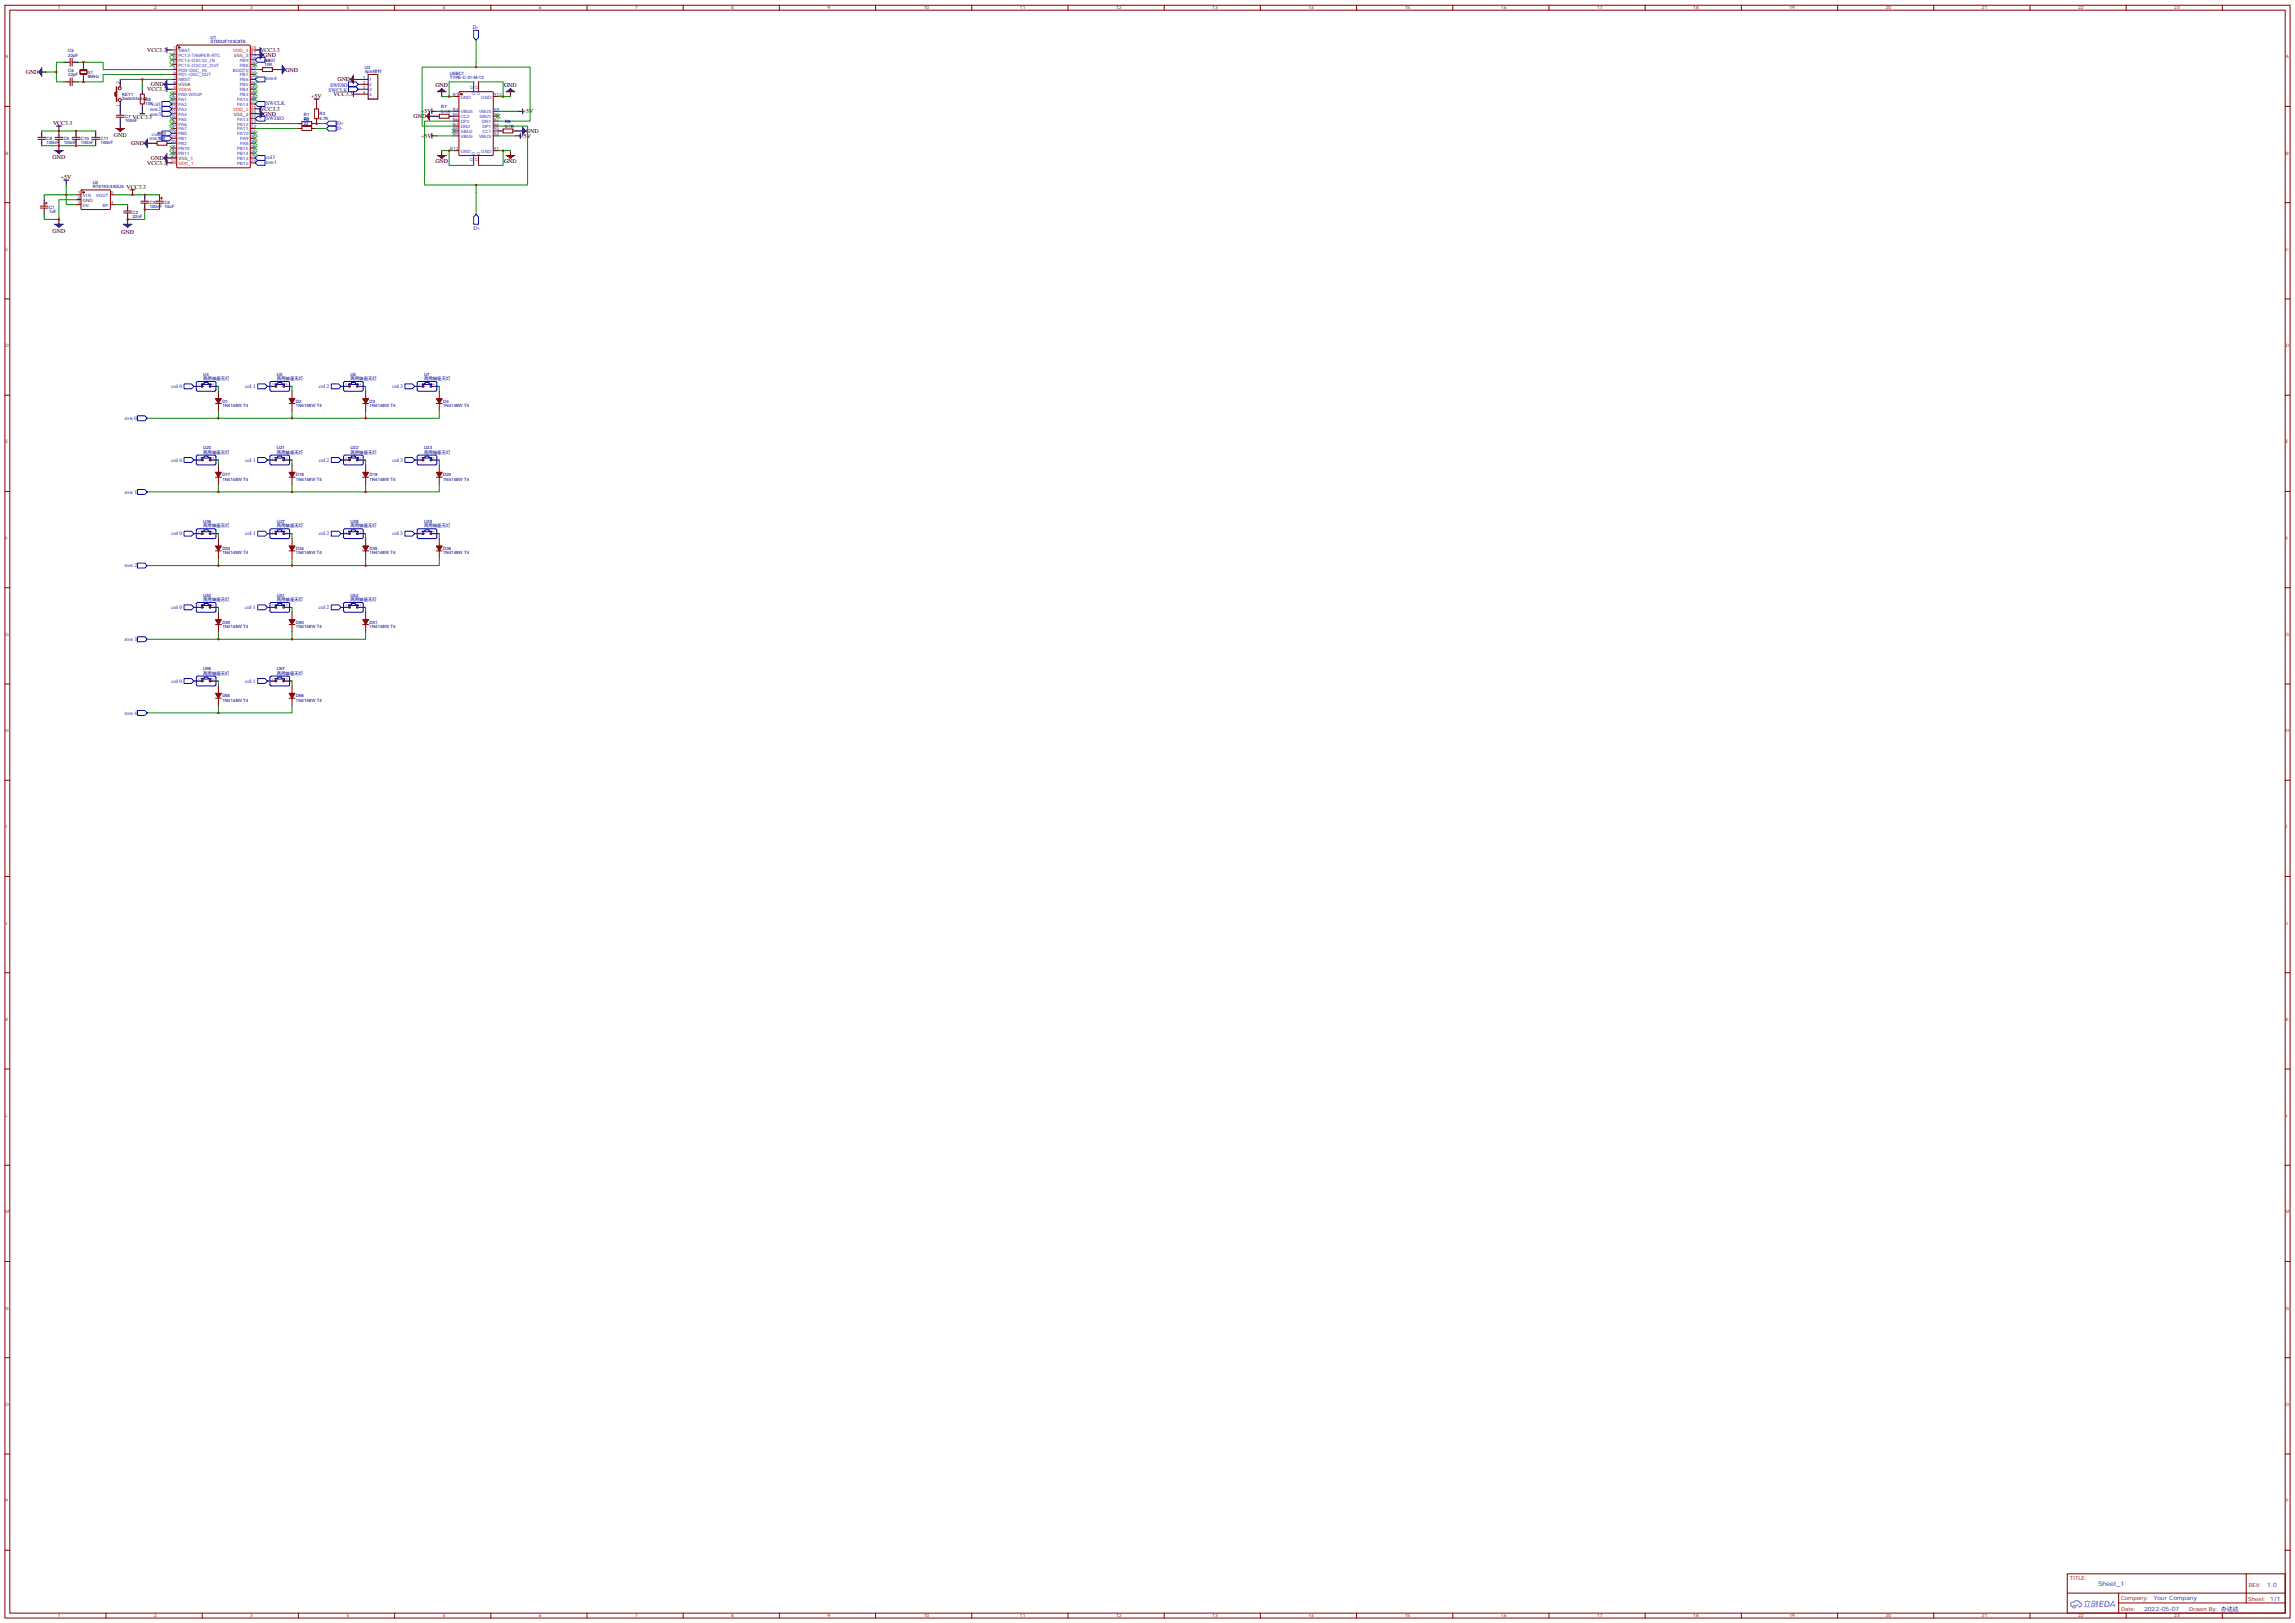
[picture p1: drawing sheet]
<svg xmlns="http://www.w3.org/2000/svg" width="1650mm" height="1166mm" viewBox="0 0 1650 1166" stroke-linecap="round" stroke-linejoin="round" font-family="sans-serif">
<defs><g id="words">
<text font-size="4.6" fill="#00f" x="1508" y="1140">Sheet_1</text>
<g font-size="4.2">
<text x="106" y="37">VCC3.3</text>
<text x="187" y="37">VCC3.3</text>
<text x="189" y="41">GND</text>
<text x="19" y="53">GND</text>
<text x="205" y="51">GND</text>
<text x="243" y="58">GND</text>
<text x="106" y="66">VCC3.3</text>
<text x="108" y="62">GND</text>
<text x="313" y="63">GND</text>
<text x="362" y="63">GND</text>
<text x="224" y="70">+5V</text>
<text x="240" y="69">VCC3.3</text>
<text x="187" y="80">VCC3.3</text>
<text x="189" y="83">GND</text>
<text x="303" y="81">+5V</text>
<text x="376" y="81">+5V</text>
<text x="38" y="90">VCC3.3</text>
<text x="95" y="86">VCC3.3</text>
<text x="297" y="85">GND</text>
<text x="378" y="95">GND</text>
<text x="82" y="98">GND</text>
<text x="303" y="99">+5V</text>
<text x="374" y="99">+5V</text>
<text x="94" y="104">GND</text>
<text x="38" y="114">GND</text>
<text x="106" y="118">VCC3.3</text>
<text x="108" y="115">GND</text>
<text x="313" y="117">GND</text>
<text x="362" y="117">GND</text>
<text x="44" y="128">+5V</text>
<text x="91" y="136">VCC3.3</text>
<text x="38" y="167">GND</text>
<text x="87" y="168">GND</text>
</g>
<g font-size="4.2" fill="#00f">
<text x="1630" y="1140">1.0</text>
<text x="1548" y="1149">Your Company</text>
<text x="1541" y="1157">2022-05-07</text>
</g>
<g font-size="3.9" fill="#00f">
<text x="340" y="21">D-</text>
<text x="191" y="44">col0</text>
<text x="191" y="58">row4</text>
<text x="236" y="66">SWCLK</text>
<text x="237" y="62">SWDIO</text>
<text x="109" y="76">col1</text>
<text x="191" y="75">SWCLK</text>
<text x="108" y="80">row2</text>
<text x="108" y="84">row3</text>
<text x="191" y="86">SWDIO</text>
<text x="242" y="90">D+</text>
<text x="242" y="93">D-</text>
<text x="107" y="101">row 0</text>
<text x="109" y="98">col2</text>
<text x="191" y="114">col3</text>
<text x="191" y="118">row1</text>
<text x="340" y="165">D+</text>
<text x="123" y="279">col 0</text>
<text x="176" y="279">col 1</text>
<text x="229" y="279">col 2</text>
<text x="282" y="279">col 3</text>
<text x="90" y="302">row 0</text>
<text x="123" y="332">col 0</text>
<text x="176" y="332">col 1</text>
<text x="229" y="332">col 2</text>
<text x="282" y="332">col 3</text>
<text x="90" y="355">row 1</text>
<text x="123" y="385">col 0</text>
<text x="176" y="385">col 1</text>
<text x="229" y="385">col 2</text>
<text x="282" y="385">col 3</text>
<text x="90" y="408">row 2</text>
<text x="123" y="438">col 0</text>
<text x="176" y="438">col 1</text>
<text x="229" y="438">col 2</text>
<text x="90" y="461">row 3</text>
<text x="123" y="490">col 0</text>
<text x="176" y="490">col 1</text>
<text x="90" y="513">row 4</text>
</g>
<g font-size="3.9" fill="#800">
<text x="1488" y="1135">TITLE:</text>
<text x="1616" y="1140">REV:</text>
<text x="1525" y="1149">Company:</text>
<text x="1616" y="1150">Sheet: 1/1</text>
<text x="1525" y="1157">Date:</text>
<text x="1574" y="1157">Drawn By: 办达达</text>
</g>
<g font-size="3.2" fill="#800">
<text x="42" y="7">1</text>
<text x="111" y="7">2</text>
<text x="180" y="7">3</text>
<text x="249" y="7">4</text>
<text x="318" y="7">5</text>
<text x="387" y="7">6</text>
<text x="456" y="7">7</text>
<text x="526" y="7">8</text>
<text x="595" y="7">9</text>
<text x="664" y="7">10</text>
<text x="733" y="7">11</text>
<text x="802" y="7">12</text>
<text x="871" y="7">13</text>
<text x="941" y="7">14</text>
<text x="1010" y="7">15</text>
<text x="1079" y="7">16</text>
<text x="1148" y="7">17</text>
<text x="1217" y="7">18</text>
<text x="1286" y="7">19</text>
<text x="1355" y="7">20</text>
<text x="1425" y="7">21</text>
<text x="1494" y="7">22</text>
<text x="1563" y="7">23</text>
<text x="4" y="42">A</text>
<text x="1643" y="42">A</text>
<text x="4" y="111">B</text>
<text x="1643" y="111">B</text>
<text x="4" y="180">C</text>
<text x="1643" y="180">C</text>
<text x="4" y="249">D</text>
<text x="1643" y="249">D</text>
<text x="4" y="318">E</text>
<text x="1643" y="318">E</text>
<text x="4" y="388">F</text>
<text x="1643" y="388">F</text>
<text x="4" y="457">G</text>
<text x="1643" y="457">G</text>
<text x="4" y="526">H</text>
<text x="1643" y="526">H</text>
<text x="4" y="595">I</text>
<text x="1643" y="595">I</text>
<text x="4" y="664">J</text>
<text x="1643" y="664">J</text>
<text x="4" y="733">K</text>
<text x="1643" y="733">K</text>
<text x="4" y="802">L</text>
<text x="1643" y="802">L</text>
<text x="4" y="872">M</text>
<text x="1643" y="872">M</text>
<text x="4" y="941">N</text>
<text x="1643" y="941">N</text>
<text x="4" y="1010">O</text>
<text x="1643" y="1010">O</text>
<text x="4" y="1079">P</text>
<text x="1643" y="1079">P</text>
<text x="42" y="1162">1</text>
<text x="111" y="1162">2</text>
<text x="180" y="1162">3</text>
<text x="249" y="1162">4</text>
<text x="318" y="1162">5</text>
<text x="387" y="1162">6</text>
<text x="456" y="1162">7</text>
<text x="526" y="1162">8</text>
<text x="595" y="1162">9</text>
<text x="664" y="1162">10</text>
<text x="733" y="1162">11</text>
<text x="802" y="1162">12</text>
<text x="871" y="1162">13</text>
<text x="941" y="1162">14</text>
<text x="1010" y="1162">15</text>
<text x="1079" y="1162">16</text>
<text x="1148" y="1162">17</text>
<text x="1217" y="1162">18</text>
<text x="1286" y="1162">19</text>
<text x="1355" y="1162">20</text>
<text x="1425" y="1162">21</text>
<text x="1494" y="1162">22</text>
<text x="1563" y="1162">23</text>
</g>
<g font-size="3.2" fill="#000080">
<text x="151" y="28">U1</text>
<text x="151" y="31">STM32F103C8T6</text>
<text x="49" y="41">22pF</text>
<text x="49" y="38">C5</text>
<text x="190" y="48">10K</text>
<text x="190" y="44">R9</text>
<text x="49" y="52">C6</text>
<text x="63" y="53">X1</text>
<text x="262" y="52">4pin排针</text>
<text x="262" y="49">U3</text>
<text x="323" y="54">USBC1</text>
<text x="49" y="55">22pF</text>
<text x="63" y="56">8MHz</text>
<text x="323" y="57">TYPE-C-31-M-12</text>
<text x="88" y="72">Switch3x4x2R8</text>
<text x="88" y="69">KEY1</text>
<text x="104" y="76">10K</text>
<text x="317" y="78">R7</text>
<text x="218" y="83">R1</text>
<text x="230" y="83">R3</text>
<text x="317" y="81">5.1K</text>
<text x="90" y="88">100nF</text>
<text x="90" y="85">C7</text>
<text x="218" y="86">22</text>
<text x="218" y="90">22</text>
<text x="218" y="87">R2</text>
<text x="230" y="86">4.7K</text>
<text x="363" y="88">R6</text>
<text x="363" y="92">5.1K</text>
<text x="34" y="101">C8</text>
<text x="46" y="101">C9</text>
<text x="58" y="101">C10</text>
<text x="72" y="101">C11</text>
<text x="113" y="100">10K</text>
<text x="113" y="97">R10</text>
<text x="34" y="104">100nF</text>
<text x="46" y="104">100nF</text>
<text x="58" y="104">100nF</text>
<text x="72" y="104">100nF</text>
<text x="67" y="132">U2</text>
<text x="67" y="135">RT9193-33GU5</text>
<text x="35" y="150">C1</text>
<text x="108" y="150">100nF 10uF</text>
<text x="108" y="146">C3</text>
<text x="118" y="146">C4</text>
<text x="35" y="153">1uF</text>
<text x="95" y="153">C2</text>
<text x="95" y="157">22nF</text>
<text x="146" y="270">U4</text>
<text x="199" y="270">U5</text>
<text x="252" y="270">U6</text>
<text x="305" y="270">U7</text>
<text x="146" y="273">两用轴座无灯</text>
<text x="199" y="273">两用轴座无灯</text>
<text x="252" y="273">两用轴座无灯</text>
<text x="305" y="273">两用轴座无灯</text>
<text x="160" y="292">1N4148W T4</text>
<text x="160" y="289">D1</text>
<text x="213" y="292">1N4148W T4</text>
<text x="213" y="289">D2</text>
<text x="266" y="292">1N4148W T4</text>
<text x="266" y="289">D3</text>
<text x="319" y="292">1N4148W T4</text>
<text x="319" y="289">D4</text>
<text x="146" y="323">U20</text>
<text x="199" y="323">U21</text>
<text x="252" y="323">U22</text>
<text x="305" y="323">U23</text>
<text x="146" y="326">两用轴座无灯</text>
<text x="199" y="326">两用轴座无灯</text>
<text x="252" y="326">两用轴座无灯</text>
<text x="305" y="326">两用轴座无灯</text>
<text x="160" y="345">1N4148W T4</text>
<text x="160" y="342">D17</text>
<text x="213" y="345">1N4148W T4</text>
<text x="213" y="342">D18</text>
<text x="266" y="345">1N4148W T4</text>
<text x="266" y="342">D19</text>
<text x="319" y="345">1N4148W T4</text>
<text x="319" y="342">D20</text>
<text x="146" y="376">U36</text>
<text x="199" y="376">U37</text>
<text x="252" y="376">U38</text>
<text x="305" y="376">U39</text>
<text x="146" y="379">两用轴座无灯</text>
<text x="199" y="379">两用轴座无灯</text>
<text x="252" y="379">两用轴座无灯</text>
<text x="305" y="379">两用轴座无灯</text>
<text x="160" y="395">D33</text>
<text x="213" y="395">D34</text>
<text x="266" y="395">D35</text>
<text x="319" y="395">D36</text>
<text x="160" y="398">1N4148W T4</text>
<text x="213" y="398">1N4148W T4</text>
<text x="266" y="398">1N4148W T4</text>
<text x="319" y="398">1N4148W T4</text>
<text x="146" y="432">两用轴座无灯</text>
<text x="146" y="429">U50</text>
<text x="199" y="432">两用轴座无灯</text>
<text x="199" y="429">U51</text>
<text x="252" y="432">两用轴座无灯</text>
<text x="252" y="429">U52</text>
<text x="160" y="448">D49</text>
<text x="213" y="448">D50</text>
<text x="266" y="448">D51</text>
<text x="160" y="451">1N4148W T4</text>
<text x="213" y="451">1N4148W T4</text>
<text x="266" y="451">1N4148W T4</text>
<text x="146" y="485">两用轴座无灯</text>
<text x="146" y="481">U66</text>
<text x="199" y="485">两用轴座无灯</text>
<text x="199" y="481">U67</text>
<text x="160" y="501">D65</text>
<text x="213" y="501">D66</text>
<text x="160" y="504">1N4148W T4</text>
<text x="213" y="504">1N4148W T4</text>
</g>
<g font-size="3.2" fill="#00f">
<text x="125" y="36">1</text>
<text x="125" y="39">2</text>
<text x="128" y="37">VBAT</text>
<text x="128" y="41">PC13-TAMPER-RTC</text>
<text x="125" y="43">3</text>
<text x="125" y="46">4</text>
<text x="128" y="44">PC14-OSC32_IN</text>
<text x="128" y="48">PC15-OSC32_OUT</text>
<text x="173" y="48">PB8</text>
<text x="173" y="44">PB9</text>
<text x="180" y="46">45</text>
<text x="180" y="43">46</text>
<text x="125" y="50">5</text>
<text x="125" y="53">6</text>
<text x="128" y="51">PD0-OSC_IN</text>
<text x="167" y="51">BOOT0</text>
<text x="180" y="53">43</text>
<text x="180" y="50">44</text>
<text x="125" y="57">7</text>
<text x="128" y="55">PD1-OSC_OUT</text>
<text x="128" y="58">NRST</text>
<text x="173" y="58">PB6</text>
<text x="173" y="55">PB7</text>
<text x="180" y="57">42</text>
<text x="261" y="57">1</text>
<text x="265" y="58">1</text>
<text x="173" y="66">PB4</text>
<text x="173" y="62">PB5</text>
<text x="180" y="64">40</text>
<text x="180" y="60">41</text>
<text x="261" y="60">2</text>
<text x="261" y="64">3</text>
<text x="265" y="62">2</text>
<text x="265" y="65">3</text>
<text x="340" y="64" transform="rotate(-90 340 64)">0</text>
<text x="344" y="64" transform="rotate(-90 344 64)">0</text>
<text x="123" y="67">10</text>
<text x="123" y="71">11</text>
<text x="128" y="69">PA0-WKUP</text>
<text x="173" y="69">PB3</text>
<text x="180" y="71">38</text>
<text x="180" y="67">39</text>
<text x="261" y="67">4</text>
<text x="265" y="69">4</text>
<text x="325" y="69">B1</text>
<text x="331" y="71">GND</text>
<text x="341" y="69" transform="rotate(-90 341 69)">0</text>
<text x="345" y="69" transform="rotate(-90 345 69)">0</text>
<text x="346" y="71">GND</text>
<text x="355" y="69">A12</text>
<text x="123" y="74">12</text>
<text x="123" y="78">13</text>
<text x="128" y="73">PA1</text>
<text x="128" y="76">PA2</text>
<text x="170" y="76">PA14</text>
<text x="170" y="73">PA15</text>
<text x="180" y="74">37</text>
<text x="123" y="81">14</text>
<text x="128" y="80">PA3</text>
<text x="128" y="83">PA4</text>
<text x="325" y="80">B4</text>
<text x="325" y="83">B5</text>
<text x="331" y="81">VBUS</text>
<text x="344" y="81">VBUS</text>
<text x="355" y="83">A8</text>
<text x="355" y="80">A9</text>
<text x="123" y="85">15</text>
<text x="123" y="88">16</text>
<text x="128" y="87">PA5</text>
<text x="170" y="87">PA13</text>
<text x="180" y="88">33</text>
<text x="180" y="85">34</text>
<text x="325" y="87">B6</text>
<text x="331" y="85">CC2</text>
<text x="331" y="88">DP2</text>
<text x="345" y="85">SBU1</text>
<text x="346" y="88">DN1</text>
<text x="355" y="87">A7</text>
<text x="123" y="92">17</text>
<text x="123" y="95">18</text>
<text x="128" y="90">PA6</text>
<text x="128" y="94">PA7</text>
<text x="170" y="94">PA11</text>
<text x="170" y="90">PA12</text>
<text x="180" y="95">31</text>
<text x="180" y="92">32</text>
<text x="325" y="90">B7</text>
<text x="325" y="94">B8</text>
<text x="331" y="92">DN2</text>
<text x="331" y="95">SBU2</text>
<text x="347" y="95">CC1</text>
<text x="347" y="92">DP1</text>
<text x="355" y="94">A5</text>
<text x="355" y="90">A6</text>
<text x="123" y="99">19</text>
<text x="128" y="97">PB0</text>
<text x="128" y="101">PB1</text>
<text x="170" y="97">PA10</text>
<text x="173" y="101">PA9</text>
<text x="180" y="99">30</text>
<text x="325" y="97">B9</text>
<text x="331" y="99">VBUS</text>
<text x="344" y="99">VBUS</text>
<text x="355" y="97">A4</text>
<text x="123" y="103">20</text>
<text x="123" y="106">21</text>
<text x="128" y="104">PB2</text>
<text x="128" y="108">PB10</text>
<text x="170" y="108">PB15</text>
<text x="173" y="104">PA8</text>
<text x="180" y="106">28</text>
<text x="180" y="103">29</text>
<text x="323" y="108">B12</text>
<text x="355" y="108">A1</text>
<text x="123" y="110">22</text>
<text x="128" y="111">PB11</text>
<text x="170" y="111">PB14</text>
<text x="180" y="113">26</text>
<text x="180" y="110">27</text>
<text x="331" y="110">GND</text>
<text x="341" y="111" transform="rotate(-90 341 111)">0</text>
<text x="345" y="111" transform="rotate(-90 345 111)">0</text>
<text x="346" y="110">GND</text>
<text x="170" y="118">PB12</text>
<text x="170" y="115">PB13</text>
<text x="180" y="117">25</text>
<text x="340" y="116" transform="rotate(-90 340 116)">0</text>
<text x="344" y="116" transform="rotate(-90 344 116)">0</text>
<text x="56" y="140">1</text>
<text x="60" y="141">VIN</text>
<text x="69" y="141">VOUT</text>
<text x="80" y="140">5</text>
<text x="56" y="147">3</text>
<text x="60" y="148">EN</text>
<text x="74" y="148">BP</text>
<text x="80" y="147">4</text>
</g>
<g font-size="3.2" fill="#f00">
<text x="180" y="36">48</text>
<text x="168" y="37">VDD_3</text>
<text x="125" y="64">9</text>
<text x="128" y="66">VDDA</text>
<text x="180" y="78">36</text>
<text x="168" y="80">VDD_2</text>
<text x="123" y="117">24</text>
<text x="128" y="118">VDD_1</text>
</g>
<g font-size="3.2">
<text x="168" y="41">VSS_3</text>
<text x="180" y="39">47</text>
<text x="86" y="61" transform="rotate(-90 86 61)">2</text>
<text x="125" y="60">8</text>
<text x="128" y="62">VSSA</text>
<text x="86" y="77" transform="rotate(-90 86 77)">1</text>
<text x="168" y="83">VSS_2</text>
<text x="180" y="81">35</text>
<text x="123" y="113">23</text>
<text x="128" y="115">VSS_1</text>
<text x="56" y="143">2</text>
<text x="60" y="145">GND</text>
</g>
<g font-size="1.8" fill="#00f">
<text x="143" y="277">1</text>
<text x="153" y="277">2</text>
<text x="195" y="277">1</text>
<text x="206" y="277">2</text>
<text x="248" y="277">1</text>
<text x="259" y="277">2</text>
<text x="301" y="277">1</text>
<text x="311" y="277">2</text>
<text x="143" y="330">1</text>
<text x="153" y="330">2</text>
<text x="195" y="330">1</text>
<text x="206" y="330">2</text>
<text x="248" y="330">1</text>
<text x="259" y="330">2</text>
<text x="301" y="330">1</text>
<text x="311" y="330">2</text>
<text x="143" y="383">1</text>
<text x="153" y="383">2</text>
<text x="195" y="383">1</text>
<text x="206" y="383">2</text>
<text x="248" y="383">1</text>
<text x="259" y="383">2</text>
<text x="301" y="383">1</text>
<text x="311" y="383">2</text>
<text x="143" y="436">1</text>
<text x="153" y="436">2</text>
<text x="195" y="436">1</text>
<text x="206" y="436">2</text>
<text x="248" y="436">1</text>
<text x="259" y="436">2</text>
<text x="143" y="488">1</text>
<text x="153" y="488">2</text>
<text x="195" y="488">1</text>
<text x="206" y="488">2</text>
</g>
</g></defs>
<g fill="none" stroke="#870000" stroke-width=".72">
<path d="M4 4h1642v1158h-1642zM7 7h1636v1152h-1636zM76 4v3M145 4v3M214 4v3M284 4v3M353 4v3M422 4v3M491 4v3M560 4v3M629 4v3M698 4v3"/>
<path d="M768 4v3M837 4v3M906 4v3M975 4v3M1044 4v3M1113 4v3M1183 4v3M1252 4v3M1321 4v3M1390 4v3M1459 4v3M1528 4v3"/>
<path d="M1597 4v3M4 76h3M1643 76h3M4 146h3M1643 146h3M4 215h3M1643 215h3M4 284h3M1643 284h3M4 353h3M1643 353h3M4 422h3"/>
<path d="M1643 422h3M4 491h3M1643 491h3M4 560h3M1643 560h3M4 630h3M1643 630h3M4 699h3M1643 699h3M4 768h3M1643 768h3M4 837h3"/>
<path d="M1643 837h3M4 906h3M1643 906h3M4 975h3M1643 975h3M4 1044h3M1643 1044h3M4 1114h3M1643 1114h3M1486 1131h157v28h-157zM1615 1131v20M76 1159v3"/>
<path d="M145 1159v3M214 1159v3M284 1159v3M353 1159v3M422 1159v3M491 1159v3M560 1159v3M629 1159v3M698 1159v3M768 1159v3M837 1159v3M906 1159v3"/>
<path d="M975 1159v3M1044 1159v3M1113 1159v3M1183 1159v3M1252 1159v3M1321 1159v3M1390 1159v3M1459 1159v3M1486 1144h156M1523 1151h119M1523 1144v15M1528 1159v3"/>
<path d="M1597 1159v3"/>
</g>
<g fill="#5487ff">
<path d="M1509 1150h3a1.3 1.3 0 0 1-2 1v1h2h-2v2h2h-3z"/>
<path d="M1519 1150l1 1h-1a.7 .7 0 0 0-1 1 .7 .7 0 0 0 1 1 .7 .7 0 0 0 0-1h1v2l-1-1h-1l-1 1h-1z"/>
<path d="M1507 1150v4z"/>
<path d="M1508 1150v4l-2 1 1-1z"/>
<path d="M1504 1150h2v1l-1-1-2 1z"/>
<path d="M1504 1152h2v1h-2l1-1h-1v2h2v1l-3-1z"/>
<path d="M1498 1154h4l-4 1z"/>
<path d="M1501 1151h1l-1 3z"/>
<path d="M1499 1151v3z"/>
<path d="M1498 1150h3l2 1h-5z"/>
<path d="M1513 1150l-1 4h2a2.4 2.4 0 0 0 2-2 2.4 2.4 0 0 0-3-2zM1514 1151a1.5 1.5 0 0 1 2 1 1.8 1.8 0 0 1-3 2z"/>
<path d="M1489 1151a2.7 2.7 0 0 0 0 3 2.7 2.7 0 0 0 3 1v-1l2-1v-1l-2 1a1.4 1.4 0 0 0-2 1 1.3 1.3 0 0 1-1-2 1.3 1.3 0 0 1 2-1 2.3 2.3 0 0 1 2-1 2.3 2.3 0 0 1 2 2 1.1 1.1 0 0 1 1 1 1.1 1.1 0 0 1-2 1 1.9 1.9 0 0 0 3-1 1.9 1.9 0 0 0-2-2 3 3 0 0 0-5-1zM1490 1154a.5 .5 0 0 1 1 0 .5 .5 0 0 1-1 0z"/>
<circle cx="1519" cy="1152" r=".3"/>
</g>
<g fill="none" stroke="#870000" stroke-width=".72">
<path d="M123 36h4M123 39h4M127 33l52-1 1 1v87h-1l-51 1-1-1zM49 45h1M49 59h1M50 42v6M50 56v6M52 42v6M52 56v6M52 45h1M52 59h1M58 51h4v2h-4z"/>
<path d="M58 50h4M58 54h4M123 43h4M123 46h4M123 50h4M123 54h4M123 57h4M180 43h3M180 46h3M180 50h3M180 54h3M180 57h3"/>
<path d="M189 49h7v2h-7zM258 57h7M340 59v7M344 59v7M101 68h3v7h-3zM123 68h4M123 71h4M123 75h4M123 78h4M180 68h3M180 71h3M180 75h3"/>
<path d="M180 64h3M180 61h3M226 78h3v7h-3zM258 68h7M258 64h7M258 61h7M326 69h4M326 80h4M330 66h24l1 45-1 1h-23l-1-1zM355 69h3M355 80h3M27 99h6"/>
<path d="M30 98v1M40 99h5M42 98v1M52 99h6M55 98v1M66 99h6M69 98v1M84 84h5M84 83h5M86 82v1M86 84v1M123 82h4"/>
<path d="M123 85h4M123 89h4M123 92h4M123 96h4M123 99h4M180 85h3M180 89h3M180 92h3M180 96h3M180 99h3M217 87h7v3h-7zM217 91h7v3h-7z"/>
<path d="M316 82h7v3h-7zM326 84h4M326 87h4M326 91h4M326 94h4M326 98h4M355 84h3M355 87h3M355 91h3M355 94h3M355 98h3M362 93h7v2h-7z"/>
<path d="M27 100h6M30 100v1M40 100h5M42 100v1M52 100h6M55 100v1M66 100h6M69 100v1M113 101h7v3h-7zM123 103h4M123 106h4M123 110h4"/>
<path d="M180 103h3M180 106h3M180 110h3M180 117h3M180 113h3M326 108h4M340 112v7M344 112v7M355 108h3M55 140h3M58 137l21-1v1v13v1l-20-1h-1zM79 140h4"/>
<path d="M29 148h6M29 149h6M32 147v1M32 149v2M32 146h2M33 145v2M55 147h3M79 147h4M89 153h6M89 152h6M92 151v1M92 153v1"/>
<path d="M101 146h6M101 145h6M104 143v2M104 146v1M112 146h5M112 145h5M115 143v2M115 146v1M115 142h2M116 142v1M155 290h4M157 281v5"/>
<path d="M157 290v5M208 290h4M210 281v5M210 290v5M261 290h4M263 281v5M263 290v5M314 290h4M316 281v5M316 290v5M157 334v5M210 334v5"/>
<path d="M263 334v5M316 334v5M155 343h4M157 343v5M208 343h4M210 343v5M261 343h4M263 343v5M314 343h4M316 343v5M155 396h4M157 387v5"/>
<path d="M157 396v5M208 396h4M210 387v5M210 396v5M261 396h4M263 387v5M263 396v5M314 396h4M316 387v5M316 396v5M157 440v5M210 440v5"/>
<path d="M263 440v5M155 449h4M157 449v5M208 449h4M210 449v5M261 449h4M263 449v5M157 493v5M210 493v5M155 502h4M157 502v5M208 502h4"/>
<path d="M210 502v5"/>
<circle cx="86" cy="63" r="1.1"/>
<circle cx="86" cy="72" r="1.1"/>
</g>
<g fill="#870000" stroke="#870000" stroke-width=".72">
<path d="M84 62v11v-4h-1v-3h1z"/>
<path d="M208 498h4l-2 4z"/>
<path d="M155 498h4l-2 4z"/>
<path d="M261 445h4l-2 4z"/>
<path d="M208 445h4l-2 4z"/>
<path d="M155 445h4l-2 4z"/>
<path d="M314 392h4l-2 4z"/>
<path d="M261 392h4l-2 4z"/>
<path d="M208 392h4l-2 4z"/>
<path d="M155 392h4l-2 4z"/>
<path d="M314 339h4l-2 4z"/>
<path d="M261 339h4l-2 4z"/>
<path d="M208 339h4l-2 4z"/>
<path d="M155 339h4l-2 4z"/>
<path d="M314 286h4l-2 4z"/>
<path d="M261 286h4l-2 4z"/>
<path d="M208 286h4l-2 4z"/>
<path d="M155 286h4l-2 4z"/>
<circle cx="129" cy="34" r=".5"/>
<circle cx="332" cy="68" r=".5"/>
<circle cx="60" cy="138" r=".5"/>
</g>
<g fill="none" stroke="#000" stroke-width=".72">
<path d="M120 36h3M120 34v4M180 39h7M183 36h4M187 34v9M188 37v5M188 38v2M189 39v1M28 51v1M29 51v2M29 50v4M30 52h4"/>
<path d="M30 49v6M46 45h3M46 59h3M53 45h3M53 59h3M60 45v5M60 54v5M86 57v5M119 60v2M119 58v5M120 57v9M185 50h4"/>
<path d="M196 50h7M203 47v6M204 48v4M204 49v2M205 50h.1M252 57h.1M253 56v2M253 55v4M254 54v6M254 57h4M265 54h7v17h-7zM86 73v9"/>
<path d="M102 64v4M102 75v7M118 60v1M120 61h7M120 64h3M183 78h4M187 76v9M188 80v4M226 71h3M228 71v7M254 68h4M254 66v3"/>
<path d="M310 80h4M310 78v4M314 66h7M315 65h5M316 64h3M317 64h1M317 66v3M364 66h6M365 65h4M366 64h2M367 64h.1M367 66v3"/>
<path d="M372 80h4M376 78v4M30 94v4M41 91h3M42 91v7M55 94v4M69 94v4M83 92h7M84 93h5M85 94h2M86 94h1M86 85v7"/>
<path d="M101 82h3M106 100v6M180 82h7M188 81v2M189 81v1M213 89h4M213 92h4M224 92h4M228 85v4h-4M307 83v1M307 82v3M308 81v5"/>
<path d="M309 84h7M309 80v7M310 98h4M310 96v3M323 84h3M358 94h4M369 94h7M370 98h4M374 96v3M376 91v6M376 92v4M377 93v2"/>
<path d="M378 94h.1M30 101v4M39 108h7M40 109h4M41 110h2M42 110h1M42 101v7M55 101v4M69 101v4M104 103h.1M104 102v2M105 101v4"/>
<path d="M106 103h7M118 113v1M119 112v3M119 111v5M120 113h7M120 110v9M120 117h3M120 103h3M314 112h7M315 112h5M316 113h3M317 114h1"/>
<path d="M317 108v4M364 112h6M365 112h4M366 113h2M367 114h.1M367 108v4M46 129h3M48 129v4M93 136h4M95 136v4M104 140v3M115 140v3"/>
<path d="M32 143v4M32 151v3M42 158v3M55 143h3M92 147v4M92 154v7M104 147v4M115 147v4M39 161h7M40 162h4M41 163h2M42 163h1"/>
<path d="M89 161h6M90 162h4M91 163h2M91 163h1M139 278h6M152 278h5M192 278h6M205 278h5M245 278h5M258 278h5M298 278h5M310 278h6"/>
<path d="M139 330h6M152 330h5M192 330h6M205 330h5M245 330h5M258 330h5M298 330h5M310 330h6M139 383h6M152 383h5M192 383h6M205 383h5"/>
<path d="M245 383h5M258 383h5M298 383h5M310 383h6M139 436h6M152 436h5M192 436h6M205 436h5M245 436h5M258 436h5M139 489h6M152 489h5"/>
<path d="M192 489h6M205 489h5"/>
<circle cx="145" cy="278" r=".6"/>
<circle cx="151" cy="278" r=".6"/>
<circle cx="198" cy="278" r=".6"/>
<circle cx="204" cy="278" r=".6"/>
<circle cx="251" cy="278" r=".6"/>
<circle cx="257" cy="278" r=".6"/>
<circle cx="304" cy="278" r=".6"/>
<circle cx="310" cy="278" r=".6"/>
<circle cx="145" cy="330" r=".6"/>
<circle cx="151" cy="330" r=".6"/>
<circle cx="198" cy="330" r=".6"/>
<circle cx="204" cy="330" r=".6"/>
<circle cx="251" cy="330" r=".6"/>
<circle cx="257" cy="330" r=".6"/>
<circle cx="304" cy="330" r=".6"/>
<circle cx="310" cy="330" r=".6"/>
<circle cx="145" cy="383" r=".6"/>
<circle cx="151" cy="383" r=".6"/>
<circle cx="198" cy="383" r=".6"/>
<circle cx="204" cy="383" r=".6"/>
<circle cx="251" cy="383" r=".6"/>
<circle cx="257" cy="383" r=".6"/>
<circle cx="304" cy="383" r=".6"/>
<circle cx="310" cy="383" r=".6"/>
<circle cx="145" cy="436" r=".6"/>
<circle cx="151" cy="436" r=".6"/>
<circle cx="198" cy="436" r=".6"/>
<circle cx="204" cy="436" r=".6"/>
<circle cx="251" cy="436" r=".6"/>
<circle cx="257" cy="436" r=".6"/>
<circle cx="145" cy="489" r=".6"/>
<circle cx="151" cy="489" r=".6"/>
<circle cx="198" cy="489" r=".6"/>
<circle cx="204" cy="489" r=".6"/>
</g>
<path d="M180 36h3M123 64h4M180 78h3M123 117h4" fill="none" stroke="#f00" stroke-width=".72"/>
<g fill="none" stroke="#00f" stroke-width=".72">
<path d="M340 22h4v5l-2 2-2-2zM183 43l2-2h5v4h-5zM185 55h5v4h-5l-2-2zM250 59h6l2 2-2 1h-6zM116 76h6l1 2-1 2h-6zM116 80h6l1 2-1 2h-6zM116 73h6l1 2-1 1h-6zM183 75l2-2h5v3h-5zM250 62h6l2 2-2 2h-6zM116 98h6l1 1-1 2h-6zM116 94h6l1 2-1 2h-6zM185 84h5v3h-5l-2-2z"/>
<path d="M235 92l1-1h6v3h-6zM235 89l1-2h6v4h-6zM185 115h5v4h-5l-2-2zM185 112h5v3h-5l-2-2zM342 154l2 2v5h-4v-5zM132 276h6l1 2-1 1h-6zM185 276h5l2 2-2 1h-5zM238 276h5l2 2-2 1h-5zM291 276h5l2 2-2 1h-5zM99 299h5l2 1-2 2h-5zM132 329h6l1 1-1 2h-6zM185 329h5l2 1-2 2h-5z"/>
<path d="M238 329h5l2 1-2 2h-5zM291 329h5l2 1-2 2h-5zM99 352h5l2 1-2 2h-5zM132 382h6l1 1-1 2h-6zM185 382h5l2 1-2 2h-5zM238 382h5l2 1-2 2h-5zM291 382h5l2 1-2 2h-5zM99 405h5l2 1-2 2h-5zM132 435h6l1 1-1 2h-6zM185 435h5l2 1-2 2h-5zM238 435h5l2 1-2 2h-5zM99 457h5l2 2-2 2h-5z"/>
<path d="M132 487h6l1 2-1 2h-6zM185 487h5l2 2-2 2h-5zM99 510h5l2 2-2 2h-5z"/>
</g>
<g fill="none" stroke="#008700" stroke-width=".72">
<path d="M342 29v19M34 52h7M46 45h-5v14h5M56 45h18v5h49M86 57h16M123 54h-49v5h-18M123 57h-21v7M183 50h2M340 59h-17v10h3M344 59h18v10h-4M314 80h12M317 69h6"/>
<path d="M358 80h14M362 69h5M30 94h39M183 89h30M183 92h30M228 89h7M228 92h7M314 98h12M326 87h-21v46h74v-42h-21M358 87h23v-39h-78v43h23M358 98h12M30 105h39"/>
<path d="M317 108h6M326 108h-3v11h17M358 108h4v11h-18M362 108h5M48 133v7h7M83 140h32M342 133v21M32 143v-3h16v7h7M55 143h-13v15h-10v-4M83 147h9M115 151h-11v7h-12M157 278v3"/>
<path d="M210 278v3M263 278v3M316 278v3M157 295v5M210 295v5M263 295v5M316 295v5h-210M157 330v4M210 330v4M263 330v4M316 330v4M157 348v5"/>
<path d="M210 348v5M263 348v5M316 348v5h-210M157 383v4M210 383v4M263 383v4M316 383v4M157 401v5M210 401v5M263 401v5M316 401v5h-210M157 436v4"/>
<path d="M210 436v4M263 436v4M157 454v5M210 454v5M263 454v5h-157M157 489v4M210 489v4M157 507v5M210 507v5h-104"/>
</g>
<g fill="none" stroke="#3c3" stroke-width=".72">
<path d="M122 38l3 3M125 38l-3 3M122 45l3 3M122 42l3 2M125 45l-3 3M125 42l-3 2M182 45l3 3M182 52l3 3M182 59l3 3M185 45l-3 3M185 52l-3 3M185 59l-3 3"/>
<path d="M122 66l3 3M122 70l3 3M125 66l-3 3M125 70l-3 3M182 63l3 3M182 66l3 3M182 70l3 3M185 63l-3 3M185 66l-3 3M185 70l-3 3M122 84l3 3M122 91l3 3"/>
<path d="M122 87l3 3M125 84l-3 3M125 91l-3 3M125 87l-3 3M182 94l3 3M182 98l3 3M185 94l-3 3M185 98l-3 3M325 93l3 2M328 93l-3 2M357 82l2 3M359 82l-2 3"/>
<path d="M122 109l3 2M122 105l3 3M125 105l-3 3M125 109l-3 2M182 101l3 3M182 105l3 3M182 109l3 2M185 101l-3 3M185 105l-3 3M185 109l-3 2"/>
</g>
<g fill="none" stroke="#00c" stroke-width=".72">
<path d="M142 274h12l1 1v5l-1 1h-12l-1-1zM151 276h-6h2v-1h3v1h2M194 274h13l1 1v5l-1 1h-12l-1-1zM204 276h-6h2v-1h2v1h3M247 274h13l1 1v5l-1 1h-12l-1-1zM257 276h-7h3v-1h2v1h3M300 274h13l1 1v5l-1 1h-12l-1-1zM310 276h-7h3v-1h2v1h2M142 327h12l1 1v5l-1 1h-12l-1-1zM151 329h-6h2v-1h3v1h2M194 327h13l1 1v5l-1 1h-12l-1-1zM204 329h-6h2v-1h2v1h3"/>
<path d="M247 327h13l1 1v5l-1 1h-12l-1-1zM257 329h-7h3v-1h2v1h3M300 327h13l1 1v5l-1 1h-12l-1-1zM310 329h-7h3v-1h2v1h2M142 380h12l1 1v5l-1 1h-12l-1-1zM151 382h-6h2v-1h3v1h2M194 380h13l1 1v5l-1 1h-12l-1-1zM204 382h-6h2v-1h2v1h3M247 380h13l1 1v5l-1 1h-12l-1-1zM257 382h-7h3v-1h2v1h3M300 380h13l1 1v5l-1 1h-12l-1-1zM310 382h-7h3v-1h2v1h2"/>
<path d="M142 433h12l1 1v5l-1 1h-12l-1-1zM151 435h-6h2v-2h3v2h2M194 433h13l1 1v5l-1 1h-12l-1-1zM204 435h-6h2v-2h2v2h3M247 433h13l1 1v5l-1 1h-12l-1-1zM257 435h-7h3v-2h2v2h3M141 486h1h12l1 1v5l-1 1h-12l-1-1zM151 488l-6-1h2v-1h3v1l2 1M194 486h1h12l1 1v5l-1 1h-12l-1-1zM204 488l-6-1h2v-1h2v1l3 1"/>
</g>
<g fill="#c00">
<circle cx="228" cy="89" r=".9"/>
<circle cx="342" cy="48" r=".9"/>
<circle cx="342" cy="133" r=".9"/>
<circle cx="323" cy="69" r=".9"/>
<circle cx="362" cy="69" r=".9"/>
<circle cx="323" cy="108" r=".9"/>
<circle cx="362" cy="108" r=".9"/>
<circle cx="48" cy="140" r=".9"/>
<circle cx="42" cy="158" r=".9"/>
<circle cx="92" cy="158" r=".9"/>
<circle cx="95" cy="140" r=".9"/>
<circle cx="104" cy="140" r=".9"/>
<circle cx="104" cy="151" r=".9"/>
<circle cx="60" cy="45" r=".9"/>
<circle cx="60" cy="59" r=".9"/>
<circle cx="41" cy="52" r=".9"/>
<circle cx="102" cy="57" r=".9"/>
<circle cx="42" cy="105" r=".9"/>
<circle cx="42" cy="94" r=".9"/>
<circle cx="55" cy="105" r=".9"/>
<circle cx="55" cy="94" r=".9"/>
<circle cx="263" cy="300" r=".9"/>
<circle cx="210" cy="300" r=".9"/>
<circle cx="157" cy="300" r=".9"/>
<circle cx="263" cy="353" r=".9"/>
<circle cx="210" cy="353" r=".9"/>
<circle cx="157" cy="353" r=".9"/>
<circle cx="157" cy="406" r=".9"/>
<circle cx="210" cy="406" r=".9"/>
<circle cx="263" cy="406" r=".9"/>
<circle cx="210" cy="459" r=".9"/>
<circle cx="157" cy="459" r=".9"/>
<circle cx="157" cy="512" r=".9"/>
</g>
<use href="#words"/>
</svg>
